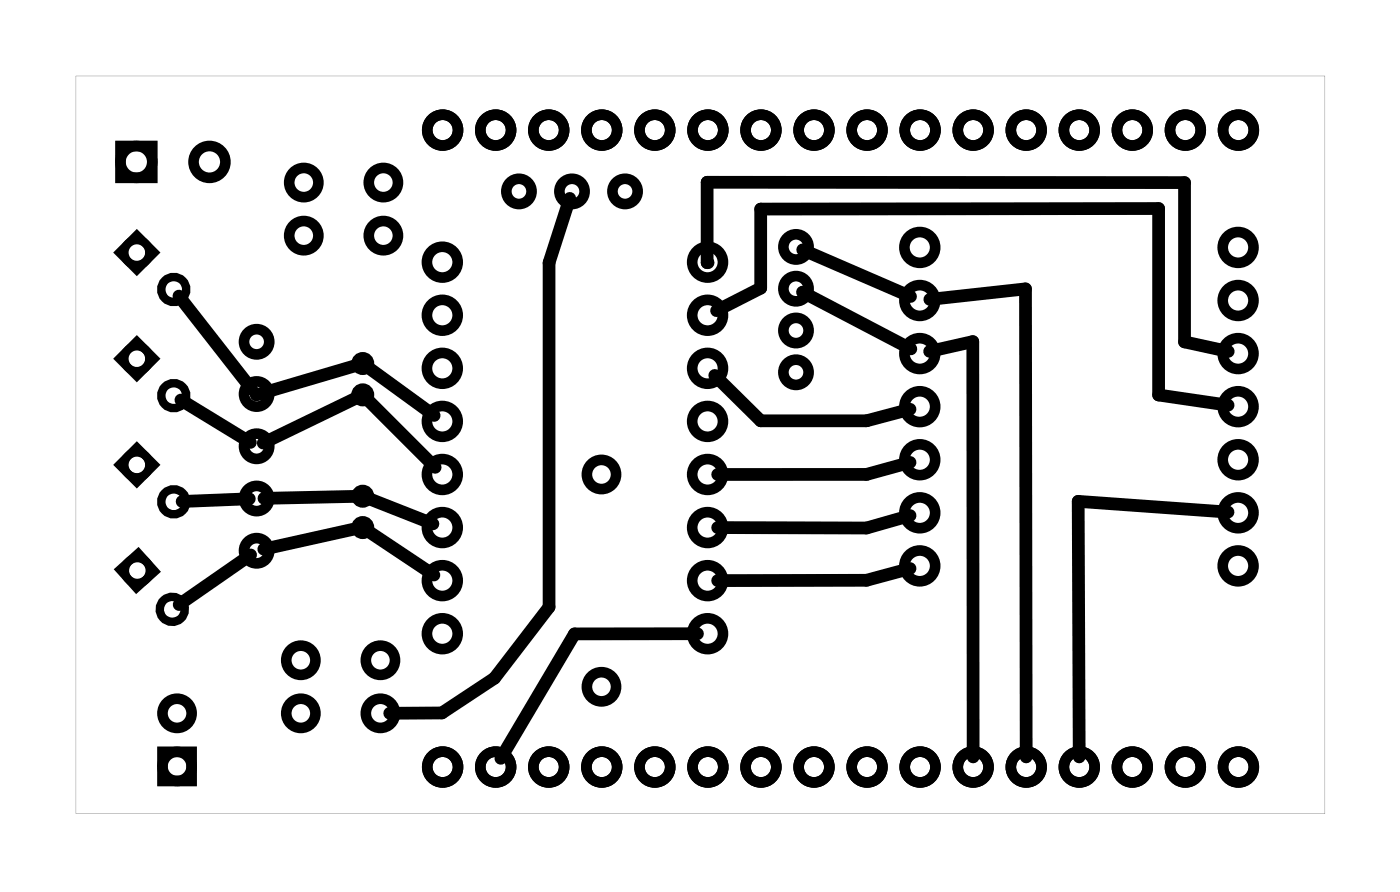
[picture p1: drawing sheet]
<svg xmlns="http://www.w3.org/2000/svg" width="67mm" height="43mm" viewBox="0 0 67 43" stroke-linecap="round" stroke-linejoin="round" font-family="sans-serif">
<g fill="#000">
<path d="M3.6 3.6h59.8v35.3h-59.8zM3.6 3.6v35.3h59.8v-35.3z"/>
<circle cx="33.9" cy="12.6" r=".3"/>
<circle cx="17.4" cy="25.2" r=".3"/>
</g>
<g fill="none" stroke="#000" stroke-width=".51">
<path d="M5.8 7h1.5v1.5h-1.5zM7.8 36h1.4v1.4h-1.4z"/>
<circle cx="6.5" cy="7.7" r=".76"/>
<circle cx="10" cy="7.7" r=".76"/>
<circle cx="12.3" cy="18.9" r=".6"/>
<circle cx="12.3" cy="16.4" r=".6"/>
<circle cx="14.5" cy="8.7" r=".7"/>
<circle cx="14.5" cy="11.3" r=".7"/>
<circle cx="18.4" cy="8.7" r=".7"/>
<circle cx="18.4" cy="11.3" r=".7"/>
<circle cx="21.2" cy="15.1" r=".74"/>
<circle cx="21.2" cy="12.5" r=".74"/>
<circle cx="21.2" cy="17.6" r=".74"/>
<circle cx="21.2" cy="6.2" r=".74"/>
<circle cx="23.7" cy="6.2" r=".74"/>
<circle cx="24.8" cy="9.2" r=".6"/>
<circle cx="26.3" cy="6.2" r=".74"/>
<circle cx="27.4" cy="9.2" r=".6"/>
<circle cx="28.8" cy="6.2" r=".74"/>
<circle cx="29.9" cy="9.2" r=".6"/>
<circle cx="31.4" cy="6.2" r=".74"/>
<circle cx="33.9" cy="15.1" r=".74"/>
<circle cx="33.9" cy="12.5" r=".74"/>
<circle cx="33.9" cy="17.6" r=".74"/>
<circle cx="33.9" cy="6.2" r=".74"/>
<circle cx="36.4" cy="6.2" r=".74"/>
<circle cx="38.1" cy="15.8" r=".6"/>
<circle cx="38.1" cy="11.8" r=".6"/>
<circle cx="38.1" cy="17.8" r=".6"/>
<circle cx="38.1" cy="13.8" r=".6"/>
<circle cx="39" cy="6.2" r=".74"/>
<circle cx="41.5" cy="6.2" r=".74"/>
<circle cx="44" cy="14.4" r=".74"/>
<circle cx="44" cy="11.8" r=".74"/>
<circle cx="44" cy="19.5" r=".74"/>
<circle cx="44" cy="16.9" r=".74"/>
<circle cx="44.1" cy="6.2" r=".74"/>
<circle cx="46.6" cy="6.2" r=".74"/>
<circle cx="49.1" cy="6.2" r=".74"/>
<circle cx="51.7" cy="6.2" r=".74"/>
<circle cx="54.2" cy="6.2" r=".74"/>
<circle cx="56.8" cy="6.2" r=".74"/>
<circle cx="59.3" cy="14.4" r=".74"/>
<circle cx="59.3" cy="11.8" r=".74"/>
<circle cx="59.3" cy="19.5" r=".74"/>
<circle cx="59.3" cy="16.9" r=".74"/>
<circle cx="59.3" cy="6.2" r=".74"/>
<circle cx="8.5" cy="34.1" r=".7"/>
<circle cx="8.5" cy="36.7" r=".7"/>
<circle cx="12.3" cy="21.4" r=".6"/>
<circle cx="12.3" cy="23.9" r=".6"/>
<circle cx="12.3" cy="26.4" r=".6"/>
<circle cx="14.4" cy="31.6" r=".7"/>
<circle cx="14.4" cy="34.1" r=".7"/>
<circle cx="18.2" cy="31.6" r=".7"/>
<circle cx="18.2" cy="34.1" r=".7"/>
<circle cx="21.2" cy="20.2" r=".74"/>
<circle cx="21.2" cy="30.3" r=".74"/>
<circle cx="21.2" cy="27.8" r=".74"/>
<circle cx="21.2" cy="22.7" r=".74"/>
<circle cx="21.2" cy="25.2" r=".74"/>
<circle cx="21.2" cy="36.7" r=".74"/>
<circle cx="23.7" cy="36.7" r=".74"/>
<circle cx="26.3" cy="36.7" r=".74"/>
<circle cx="28.8" cy="22.7" r=".7"/>
<circle cx="28.8" cy="32.9" r=".7"/>
<circle cx="28.8" cy="36.7" r=".74"/>
<circle cx="31.4" cy="36.7" r=".74"/>
<circle cx="33.9" cy="20.2" r=".74"/>
<circle cx="33.9" cy="25.2" r=".74"/>
<circle cx="33.9" cy="27.8" r=".74"/>
<circle cx="33.9" cy="30.3" r=".74"/>
<circle cx="33.9" cy="22.7" r=".74"/>
<circle cx="33.9" cy="36.7" r=".74"/>
<circle cx="36.4" cy="36.7" r=".74"/>
<circle cx="39" cy="36.7" r=".74"/>
<circle cx="41.5" cy="36.7" r=".74"/>
<circle cx="44" cy="24.5" r=".74"/>
<circle cx="44" cy="27.1" r=".74"/>
<circle cx="44" cy="22" r=".74"/>
<circle cx="44.1" cy="36.7" r=".74"/>
<circle cx="46.6" cy="36.7" r=".74"/>
<circle cx="49.1" cy="36.7" r=".74"/>
<circle cx="51.7" cy="36.7" r=".74"/>
<circle cx="54.2" cy="36.7" r=".74"/>
<circle cx="56.8" cy="36.7" r=".74"/>
<circle cx="59.3" cy="22" r=".74"/>
<circle cx="59.3" cy="24.5" r=".74"/>
<circle cx="59.3" cy="27.1" r=".74"/>
<circle cx="59.3" cy="36.7" r=".74"/>
</g>
<g fill="none" stroke="#000" stroke-width=".4">
<path d="M5.7 12.1l.9-.9 .8 .9-.8 .8zM5.7 17.2l.9-.9 .8 .9-.8 .8zM5.7 22.2l.9-.8 .8 .8-.8 .9zM5.7 27.3l.9-.8 .8 .8-.9 .8z"/>
<circle cx="6.6" cy="12.1" r=".6"/>
<circle cx="6.6" cy="17.2" r=".6"/>
<circle cx="8.3" cy="13.9" r=".6"/>
<circle cx="8.3" cy="18.9" r=".6"/>
<circle cx="6.6" cy="22.2" r=".6"/>
<circle cx="6.6" cy="27.3" r=".6"/>
<circle cx="8.2" cy="29.2" r=".6"/>
<circle cx="8.3" cy="24" r=".6"/>
</g>
<g fill="none" stroke="#000" stroke-width=".3">
<circle cx="17.4" cy="17.4" r=".4"/>
<circle cx="17.4" cy="18.9" r=".4"/>
<circle cx="17.4" cy="25.2" r=".4"/>
<circle cx="17.4" cy="23.7" r=".4"/>
</g>
<g fill="none" stroke="#000" stroke-width=".61">
<path d="M8.6 14.2l3.5 4.4M8.7 19.1l3.3 2.1M17 17.5l-4.7 1.4M17.4 17.4l3.4 2.5M17.4 18.9l-4.8 2.3M17.6 19.1l3.2 3.3M27.3 9.5l-1 3.1v16.5l-2.6 3.4-2.5 1.6h-2.5M33.9 12.6v-3.9h22.8v7.7l2.1 .4M34.2 18l2.2 2.1h5.1l2.1-.5M34.3 14.9l2.1-1.1v-3.8h19.1v8.9l3.3 .5M38.4 14l5.2 2.7M38.4 12l5.2 2.2"/>
<path d="M44.5 16.8l2.1-.5v19.9M44.5 14.3l4.6-.5v22.4M11.9 23.9l-3.2 .1M12 26.6l-3.4 2.3M17 23.8h-4.4M17.4 25.2l-4.8 1.1M17.4 23.7l3.3 1.4M17.7 25.4l3.1 2.1M33.4 30.3h-5.9l-3.5 6M43.6 27.2l-2.1 .6h-7.1M43.6 22.1l-2.1 .6h-7.1M43.6 24.7l-2.1 .6-7.1-.1"/>
<path d="M58.8 24.5l-7.2-.5 .1 12.2"/>
</g>
</svg>
